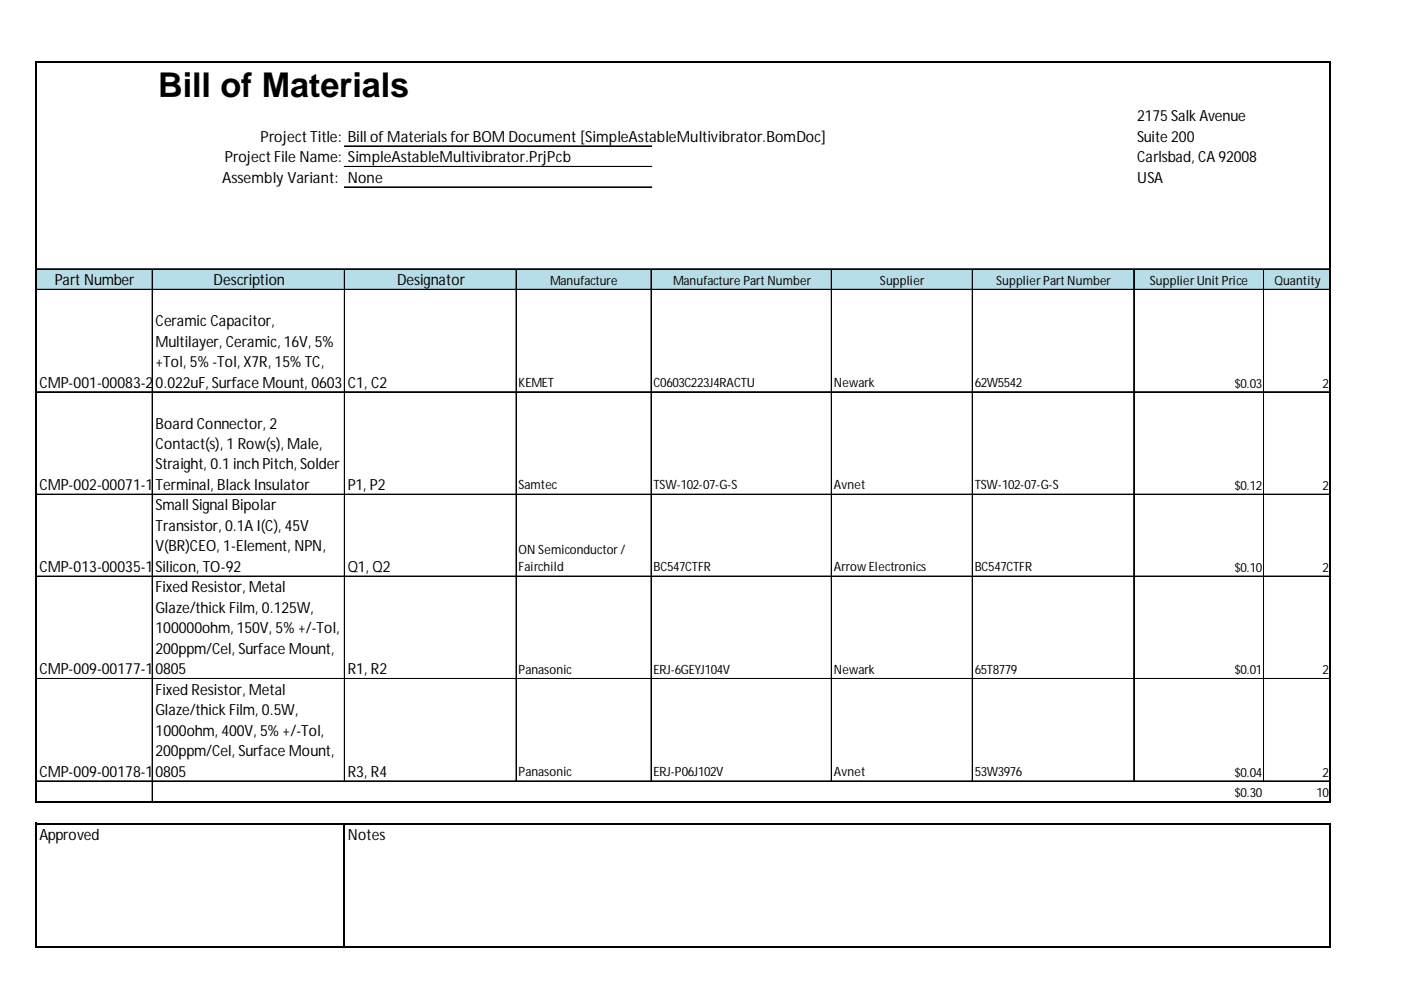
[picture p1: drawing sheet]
<svg xmlns="http://www.w3.org/2000/svg" width="297mm" height="210mm" viewBox="0 0 297 210" stroke-linecap="round" stroke-linejoin="round" font-family="sans-serif">
<defs><g id="words">
<text font-size="7.2" x="33.5" y="20.5">Bill of Materials</text>
<g font-size="3.3">
<text x="241.1" y="25.7">2175 SalkAvenue</text>
<text x="47.6" y="34.4">ProjectFile Name: SimpleAstableMultivibrator.PrjPcb</text>
<text x="55.3" y="30.1">ProjectTitle: Bill ofMaterialsforBOM Document [SimpleAstableMultivibrator.BomDoc]</text>
<text x="241.1" y="30.1">Suite 200</text>
<text x="241.1" y="34.4">Carlsbad, CA 92008</text>
<text x="47.1" y="38.7">Assembly Variant: None</text>
<text x="241.1" y="38.7">USA</text>
<text x="11.6" y="60.5">Part Number</text>
<text x="45.3" y="60.5">Description</text>
<text x="84.2" y="60.5">Designator</text>
<text x="33" y="69.1">CeramicCapacitor,</text>
<text x="33" y="73.5">Multilayer, Ceramic, 16V, 5%</text>
<text x="33" y="77.8">+Tol, 5% -Tol, X7R, 15% TC,</text>
<text x="8.3" y="82.2">CMP-001-00083-2</text>
<text x="33" y="82.2">0.022uF, Surface Mount, 0603</text>
<text x="73.7" y="82.2">C1, C2</text>
<text x="33" y="90.9">Board Connector, 2</text>
<text x="33" y="95.2">Contact(s), 1 Row(s), Male,</text>
<text x="33" y="99.5">Straight, 0.1 inch Pitch, Solder</text>
<text x="8.3" y="103.9">CMP-002-00071-1</text>
<text x="33" y="103.9">Terminal, BlackInsulator</text>
<text x="73.7" y="103.9">P1, P2</text>
<text x="33" y="108.2">Small Signal Bipolar</text>
<text x="33" y="112.6">Transistor, 0.1A I(C), 45V</text>
<text x="33" y="116.9">V(BR)CEO, 1-Element, NPN,</text>
<text x="8.3" y="121.3">CMP-013-00035-1</text>
<text x="33" y="121.3">Silicon, TO-92</text>
<text x="33" y="125.6">Fixed Resistor, Metal</text>
<text x="73.7" y="121.3">Q1, Q2</text>
<text x="33" y="129.9">Glaze/thickFilm, 0.125W,</text>
<text x="33" y="134.3">100000ohm, 150V, 5% +/-Tol,</text>
<text x="8.3" y="143">CMP-009-00177-1</text>
<text x="33" y="138.6">200ppm/Cel, Surface Mount,</text>
<text x="33" y="143">0805</text>
<text x="73.7" y="143">R1, R2</text>
<text x="33" y="147.3">Fixed Resistor, Metal</text>
<text x="33" y="151.7">Glaze/thickFilm, 0.5W,</text>
<text x="33" y="156">1000ohm, 400V, 5% +/-Tol,</text>
<text x="33" y="160.3">200ppm/Cel, Surface Mount,</text>
<text x="8.3" y="164.7">CMP-009-00178-1</text>
<text x="33" y="164.7">0805</text>
<text x="73.7" y="164.7">R3, R4</text>
<text x="8.3" y="178.1">Approved</text>
<text x="73.7" y="178.1">Notes</text>
</g>
<g font-size="2.7">
<text x="116.7" y="60.5">Manufacture</text>
<text x="142.7" y="60.5">Manufacture PartNumber</text>
<text x="186.6" y="60.5">Supplier</text>
<text x="211.2" y="60.5">SupplierPartNumber</text>
<text x="243.8" y="60.5">SupplierUnitPrice</text>
<text x="270.2" y="60.5">Quantity</text>
<text x="110" y="82">KEMET</text>
<text x="138.6" y="82">C0603C223J4RACTU</text>
<text x="176.8" y="82">Newark</text>
<text x="206.7" y="82">62W5542</text>
<text x="261.7" y="82.2">$0.03</text>
<text x="280.4" y="82.2">2</text>
<text x="110" y="103.7">Samtec</text>
<text x="138.6" y="103.7">TSW-102-07-G-S</text>
<text x="176.8" y="103.7">Avnet</text>
<text x="206.7" y="103.7">TSW-102-07-G-S</text>
<text x="261.7" y="103.9">$0.12</text>
<text x="280.4" y="103.9">2</text>
<text x="110" y="117.5">ON Semiconductor/</text>
<text x="110" y="121.1">Fairchild</text>
<text x="138.6" y="121.1">BC547CTFR</text>
<text x="176.8" y="121.1">ArrowElectronics</text>
<text x="206.7" y="121.1">BC547CTFR</text>
<text x="261.7" y="121.3">$0.10</text>
<text x="280.4" y="121.3">2</text>
<text x="110" y="142.8">Panasonic</text>
<text x="138.6" y="142.8">ERJ-6GEYJ104V</text>
<text x="176.8" y="142.8">Newark</text>
<text x="206.7" y="142.8">65T8779</text>
<text x="261.7" y="143">$0.01</text>
<text x="280.4" y="143">2</text>
<text x="110" y="164.5">Panasonic</text>
<text x="138.6" y="164.5">ERJ-P06J102V</text>
<text x="176.8" y="164.5">Avnet</text>
<text x="206.7" y="164.5">53W3976</text>
<text x="261.7" y="164.7">$0.04</text>
<text x="280.4" y="164.7">2</text>
<text x="261.7" y="169.1">$0.30</text>
<text x="279.1" y="169.1">10</text>
</g>
</g></defs>
<path d="M7.7 57h274.5v4.5h-274.5z" fill="#b7dee8"/>
<path d="M7.7 13v157.3M7.7 174.4v26.6" fill="none" stroke="#000" stroke-width=".23"/>
<g fill="none" stroke="#000" stroke-width=".21">
<path d="M73 30.9h65.2M73 31h65.2M73 35.3h65.2M73 35.4h65.2M73 39.6h65.2M73 39.7h65.2M7.8 57h274M7.8 57.1h274M32.2 57.2v112.7M32.3 57.2v112.7M73 57.2v108.5M73.1 57.2v108.5"/>
<path d="M109.4 57.2v108.5M109.5 57.2v108.5M138 57.2v108.5M138.1 57.2v108.5M176.2 57.2v108.5M176.3 57.2v108.5M206.1 57.2v108.5M206.2 57.2v108.5M240.4 57.2v108.5M267.9 57.2v108.5M268 57.2v108.5M7.8 61.3h274"/>
<path d="M7.8 61.4h274M7.8 83.1h274M7.8 104.8h274M7.8 104.9h274M7.8 122.1h274M7.8 122.2h274M7.8 143.8h274M7.8 143.9h274M7.8 165.6h274M7.8 165.7h274"/>
</g>
<path d="M282 13.4v156.9M282 174.8v26.2" fill="none" stroke="#000" stroke-width=".35"/>
<path d="M7.8 13.2h274.4M7.8 170.1h274.4M7.8 174.6h274.4M73 174.8v26.2M7.8 200.8h274.4" fill="none" stroke="#000" stroke-width=".36"/>
<use href="#words"/>
</svg>
